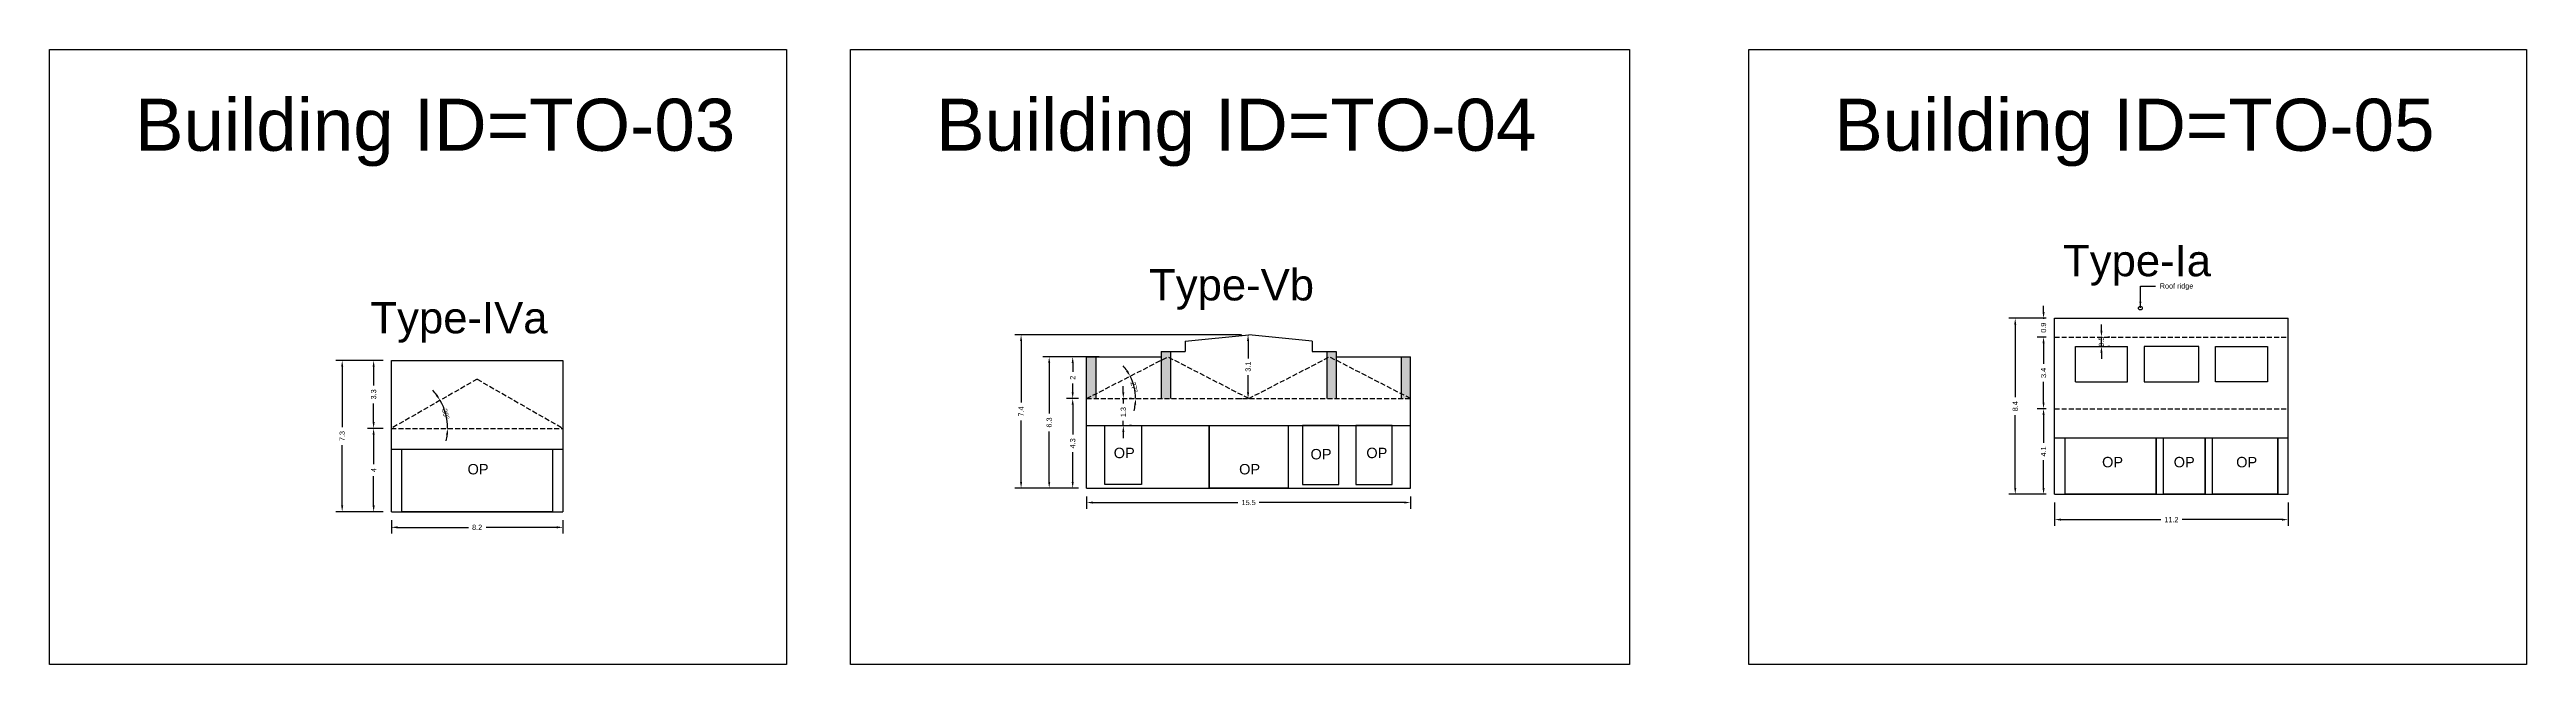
# Model space of a CAD drawing. Header units: metres. Extents: x 3416649 to 3417130, y -6713042 to -6712690.
# Drawn here: x 3416743.7 to 3416862.6, y -6712719.6 to -6712690.1 of the extents above; entities that cross this region are included whole.
import ezdxf

# ---------------------------------------------------------------- set-up
doc = ezdxf.new("R2010")
doc.units = ezdxf.units.M
doc.linetypes.add('ACAD_ISO02W100', pattern=[15, 12, -3])
doc.layers.add('Dotted', color=7, linetype='ACAD_ISO02W100', plot=False)
doc.styles.get("Standard").update_dxf_attribs({"font": 'arial.ttf'})
doc.dimstyles.new('ISO-25', dxfattribs={"dimtxt": 0.25, "dimasz": 0.3, "dimexe": 0.3, "dimexo": 0.4, "dimgap": 0.2, "dimtad": 0, "dimdec": 1, "dimdsep": 46, "dimtxsty": 'Standard', "dimcen": 2.5, "dimadec": 0, "dimazin": 0, "dimtfac": 1, "dimtdec": 1, "dimtmove": 0, "dimatfit": 3, "dimfxl": 1, "dimarcsym": 0})

# ---------------------------------------------------------------- blocks, each defined once
blk = doc.blocks.new('*D18')
at = {"color": 0, "lineweight": -2, "transparency": 16777216}
for start, end in [(36.1751, 42.5454), (360, 29.8048), (347.2593, 353.6297)]:
    blk.add_arc((3416760.12, -6712708.26), 2.7, start, end, dxfattribs=at)
at = {"color": 0, "transparency": 16777216}
for points in [[(3416762.34, -6712706.64), (3416762.26, -6712706.7), (3416762.46, -6712706.92)], [(3416762.75, -6712708.56), (3416762.85, -6712708.57), (3416762.82, -6712708.26)]]:
    blk.add_solid(points, dxfattribs=at)
at = {"layer": 'Defpoints', "color": 0, "transparency": 16777216}
for p in [(3416764.24, -6712705.9), (3416760.12, -6712708.26), (3416760.12, -6712708.26), (3416762.78, -6712707.8), (3416768.36, -6712708.26)]:
    blk.add_point(p, dxfattribs=at)
at = {"color": 0, "transparency": 16777216, "insert": (3416762.73, -6712707.57), "char_height": 0.25, "attachment_point": 5, "rotation": 284.9024}
blk.add_mtext('30°', dxfattribs=at)
blk = doc.blocks.new('*D19')
at = {"color": 0, "lineweight": -2, "transparency": 16777216}
for p, q in [((3416759.72, -6712708.26), (3416758.97, -6712708.26)), ((3416759.27, -6712708.56), (3416759.27, -6712709.98)), ((3416759.27, -6712711.96), (3416759.27, -6712710.55)), ((3416759.72, -6712712.26), (3416758.97, -6712712.26))]:
    blk.add_line(p, q, dxfattribs=at)
at = {"color": 0, "transparency": 16777216}
for points in [[(3416759.22, -6712708.56), (3416759.32, -6712708.56), (3416759.27, -6712708.26)], [(3416759.22, -6712711.96), (3416759.32, -6712711.96), (3416759.27, -6712712.26)]]:
    blk.add_solid(points, dxfattribs=at)
at = {"layer": 'Defpoints', "color": 0, "transparency": 16777216}
for p in [(3416759.27, -6712708.26), (3416760.12, -6712708.26), (3416760.12, -6712712.26)]:
    blk.add_point(p, dxfattribs=at)
at = {"color": 0, "transparency": 16777216, "insert": (3416759.27, -6712710.26), "char_height": 0.25, "attachment_point": 5, "rotation": 90}
blk.add_mtext('4', dxfattribs=at)
blk = doc.blocks.new('*D20')
at = {"color": 0, "lineweight": -2, "transparency": 16777216}
for p, q in [((3416759.72, -6712705), (3416758.97, -6712705)), ((3416759.27, -6712705.3), (3416759.27, -6712706.21)), ((3416759.27, -6712707.96), (3416759.27, -6712707.06)), ((3416759.72, -6712708.26), (3416758.97, -6712708.26))]:
    blk.add_line(p, q, dxfattribs=at)
at = {"color": 0, "transparency": 16777216}
for points in [[(3416759.22, -6712705.3), (3416759.32, -6712705.3), (3416759.27, -6712705)], [(3416759.22, -6712707.96), (3416759.32, -6712707.96), (3416759.27, -6712708.26)]]:
    blk.add_solid(points, dxfattribs=at)
at = {"layer": 'Defpoints', "color": 0, "transparency": 16777216}
for p in [(3416759.27, -6712705), (3416760.12, -6712705), (3416760.12, -6712708.26)]:
    blk.add_point(p, dxfattribs=at)
at = {"color": 0, "transparency": 16777216, "insert": (3416759.27, -6712706.63), "char_height": 0.25, "attachment_point": 5, "rotation": 90}
blk.add_mtext('3.3', dxfattribs=at)
blk = doc.blocks.new('*D21')
at = {"color": 0, "lineweight": -2, "transparency": 16777216}
for p, q in [((3416759.72, -6712705), (3416757.46, -6712705)), ((3416757.76, -6712705.3), (3416757.76, -6712708.21)), ((3416757.76, -6712711.96), (3416757.76, -6712709.06)), ((3416759.72, -6712712.26), (3416757.46, -6712712.26))]:
    blk.add_line(p, q, dxfattribs=at)
at = {"color": 0, "transparency": 16777216}
for points in [[(3416757.71, -6712705.3), (3416757.81, -6712705.3), (3416757.76, -6712705)], [(3416757.71, -6712711.96), (3416757.81, -6712711.96), (3416757.76, -6712712.26)]]:
    blk.add_solid(points, dxfattribs=at)
at = {"layer": 'Defpoints', "color": 0, "transparency": 16777216}
for p in [(3416757.76, -6712705), (3416760.12, -6712705), (3416760.12, -6712712.26)]:
    blk.add_point(p, dxfattribs=at)
at = {"color": 0, "transparency": 16777216, "insert": (3416757.76, -6712708.63), "char_height": 0.25, "attachment_point": 5, "rotation": 90}
blk.add_mtext('7.3', dxfattribs=at)
blk = doc.blocks.new('*D22')
at = {"color": 0, "lineweight": -2, "transparency": 16777216}
for p, q in [((3416760.12, -6712712.66), (3416760.12, -6712713.31)), ((3416760.42, -6712713.01), (3416763.82, -6712713.01)), ((3416768.06, -6712713.01), (3416764.67, -6712713.01)), ((3416768.36, -6712712.66), (3416768.36, -6712713.31))]:
    blk.add_line(p, q, dxfattribs=at)
at = {"color": 0, "transparency": 16777216}
for points in [[(3416760.42, -6712712.96), (3416760.42, -6712713.06), (3416760.12, -6712713.01)], [(3416768.06, -6712712.96), (3416768.06, -6712713.06), (3416768.36, -6712713.01)]]:
    blk.add_solid(points, dxfattribs=at)
at = {"layer": 'Defpoints', "color": 0, "transparency": 16777216}
for p in [(3416760.12, -6712712.26), (3416768.36, -6712712.26), (3416768.36, -6712713.01)]:
    blk.add_point(p, dxfattribs=at)
at = {"color": 0, "transparency": 16777216, "insert": (3416764.24, -6712713.01), "char_height": 0.25, "attachment_point": 5}
blk.add_mtext('8.2', dxfattribs=at)
blk = doc.blocks.new('*D23')
at = {"color": 0, "lineweight": -2, "transparency": 16777216}
for p, q in [((3416793.11, -6712706.83), (3416792.54, -6712706.83)), ((3416792.84, -6712707.13), (3416792.84, -6712708.55)), ((3416792.84, -6712710.83), (3416792.84, -6712709.41)), ((3416793.11, -6712711.13), (3416792.54, -6712711.13))]:
    blk.add_line(p, q, dxfattribs=at)
at = {"color": 0, "transparency": 16777216}
for points in [[(3416792.79, -6712707.13), (3416792.89, -6712707.13), (3416792.84, -6712706.83)], [(3416792.79, -6712710.83), (3416792.89, -6712710.83), (3416792.84, -6712711.13)]]:
    blk.add_solid(points, dxfattribs=at)
at = {"layer": 'Defpoints', "color": 0, "transparency": 16777216}
for p in [(3416792.84, -6712706.83), (3416793.51, -6712706.83), (3416793.51, -6712711.13)]:
    blk.add_point(p, dxfattribs=at)
at = {"color": 0, "transparency": 16777216, "insert": (3416792.84, -6712708.98), "char_height": 0.25, "attachment_point": 5, "rotation": 90}
blk.add_mtext('4.3', dxfattribs=at)
blk = doc.blocks.new('*D24')
at = {"color": 0, "lineweight": -2, "transparency": 16777216}
for start, end in [(34.5574, 41.8903), (360, 27.2244), (345.3341, 352.667)]:
    blk.add_arc((3416793.51, -6712706.83), 2.35, start, end, dxfattribs=at)
at = {"color": 0, "transparency": 16777216}
for points in [[(3416795.49, -6712705.47), (3416795.4, -6712705.53), (3416795.6, -6712705.76)], [(3416795.79, -6712707.13), (3416795.89, -6712707.13), (3416795.86, -6712706.83)]]:
    blk.add_solid(points, dxfattribs=at)
at = {"layer": 'Defpoints', "color": 0, "transparency": 16777216}
for p in [(3416797.4, -6712704.83), (3416795.83, -6712706.46), (3416793.51, -6712706.83), (3416793.51, -6712706.83), (3416809.06, -6712706.83)]:
    blk.add_point(p, dxfattribs=at)
at = {"color": 0, "transparency": 16777216, "insert": (3416795.79, -6712706.28), "char_height": 0.25, "attachment_point": 5, "rotation": 283.6122}
blk.add_mtext('27°', dxfattribs=at)
blk = doc.blocks.new('*D25')
at = {"color": 0, "lineweight": -2, "transparency": 16777216}
for p, q in [((3416800.89, -6712703.77), (3416800.96, -6712703.77)), ((3416801.26, -6712704.07), (3416801.26, -6712704.9)), ((3416801.26, -6712706.53), (3416801.26, -6712705.7)), ((3416800.89, -6712706.83), (3416800.96, -6712706.83))]:
    blk.add_line(p, q, dxfattribs=at)
at = {"color": 0, "transparency": 16777216}
for points in [[(3416801.21, -6712704.07), (3416801.31, -6712704.07), (3416801.26, -6712703.77)], [(3416801.21, -6712706.53), (3416801.31, -6712706.53), (3416801.26, -6712706.83)]]:
    blk.add_solid(points, dxfattribs=at)
at = {"layer": 'Defpoints', "color": 0, "transparency": 16777216}
for p in [(3416801.26, -6712703.77), (3416801.29, -6712703.77), (3416801.29, -6712706.83)]:
    blk.add_point(p, dxfattribs=at)
at = {"color": 0, "transparency": 16777216, "insert": (3416801.26, -6712705.3), "char_height": 0.25, "attachment_point": 5, "rotation": 90}
blk.add_mtext('3.1', dxfattribs=at)
blk = doc.blocks.new('*D26')
at = {"color": 0, "lineweight": -2, "transparency": 16777216}
for p, q in [((3416793.11, -6712704.83), (3416792.54, -6712704.83)), ((3416792.84, -6712705.13), (3416792.84, -6712705.55)), ((3416792.84, -6712706.53), (3416792.84, -6712706.11)), ((3416793.11, -6712706.83), (3416792.54, -6712706.83))]:
    blk.add_line(p, q, dxfattribs=at)
at = {"color": 0, "transparency": 16777216}
for points in [[(3416792.79, -6712705.13), (3416792.89, -6712705.13), (3416792.84, -6712704.83)], [(3416792.79, -6712706.53), (3416792.89, -6712706.53), (3416792.84, -6712706.83)]]:
    blk.add_solid(points, dxfattribs=at)
at = {"layer": 'Defpoints', "color": 0, "transparency": 16777216}
for p in [(3416792.84, -6712704.83), (3416793.51, -6712704.83), (3416793.51, -6712706.83)]:
    blk.add_point(p, dxfattribs=at)
at = {"color": 0, "transparency": 16777216, "insert": (3416792.84, -6712705.83), "char_height": 0.25, "attachment_point": 5, "rotation": 90}
blk.add_mtext('2', dxfattribs=at)
blk = doc.blocks.new('*D27')
at = {"color": 0, "lineweight": -2, "transparency": 16777216}
for p, q in [((3416794.11, -6712704.83), (3416791.41, -6712704.83)), ((3416791.71, -6712705.13), (3416791.71, -6712707.55)), ((3416791.71, -6712710.83), (3416791.71, -6712708.41)), ((3416793.11, -6712711.13), (3416791.41, -6712711.13))]:
    blk.add_line(p, q, dxfattribs=at)
at = {"color": 0, "transparency": 16777216}
for points in [[(3416791.66, -6712705.13), (3416791.76, -6712705.13), (3416791.71, -6712704.83)], [(3416791.66, -6712710.83), (3416791.76, -6712710.83), (3416791.71, -6712711.13)]]:
    blk.add_solid(points, dxfattribs=at)
at = {"layer": 'Defpoints', "color": 0, "transparency": 16777216}
for p in [(3416791.71, -6712704.83), (3416794.51, -6712704.83), (3416793.51, -6712711.13)]:
    blk.add_point(p, dxfattribs=at)
at = {"color": 0, "transparency": 16777216, "insert": (3416791.71, -6712707.98), "char_height": 0.25, "attachment_point": 5, "rotation": 90}
blk.add_mtext('6.3', dxfattribs=at)
blk = doc.blocks.new('*D28')
at = {"color": 0, "lineweight": -2, "transparency": 16777216}
for p, q in [((3416800.89, -6712703.77), (3416790.06, -6712703.77)), ((3416790.36, -6712704.07), (3416790.36, -6712707.02)), ((3416790.36, -6712710.83), (3416790.36, -6712707.88)), ((3416793.11, -6712711.13), (3416790.06, -6712711.13))]:
    blk.add_line(p, q, dxfattribs=at)
at = {"color": 0, "transparency": 16777216}
for points in [[(3416790.31, -6712704.07), (3416790.41, -6712704.07), (3416790.36, -6712703.77)], [(3416790.31, -6712710.83), (3416790.41, -6712710.83), (3416790.36, -6712711.13)]]:
    blk.add_solid(points, dxfattribs=at)
at = {"layer": 'Defpoints', "color": 0, "transparency": 16777216}
for p in [(3416790.36, -6712703.77), (3416801.29, -6712703.77), (3416793.51, -6712711.13)]:
    blk.add_point(p, dxfattribs=at)
at = {"color": 0, "transparency": 16777216, "insert": (3416790.36, -6712707.45), "char_height": 0.25, "attachment_point": 5, "rotation": 90}
blk.add_mtext('7.4', dxfattribs=at)
blk = doc.blocks.new('*D29')
at = {"color": 0, "lineweight": -2, "transparency": 16777216}
for p, q in [((3416793.51, -6712711.53), (3416793.51, -6712712.12)), ((3416793.81, -6712711.82), (3416800.77, -6712711.82)), ((3416808.76, -6712711.82), (3416801.8, -6712711.82)), ((3416809.06, -6712711.53), (3416809.06, -6712712.12))]:
    blk.add_line(p, q, dxfattribs=at)
at = {"color": 0, "transparency": 16777216}
for points in [[(3416793.81, -6712711.77), (3416793.81, -6712711.87), (3416793.51, -6712711.82)], [(3416808.76, -6712711.77), (3416808.76, -6712711.87), (3416809.06, -6712711.82)]]:
    blk.add_solid(points, dxfattribs=at)
at = {"layer": 'Defpoints', "color": 0, "transparency": 16777216}
for p in [(3416793.51, -6712711.13), (3416809.06, -6712711.13), (3416809.06, -6712711.82)]:
    blk.add_point(p, dxfattribs=at)
at = {"color": 0, "transparency": 16777216, "insert": (3416801.29, -6712711.82), "char_height": 0.25, "attachment_point": 5}
blk.add_mtext('15.5', dxfattribs=at)
blk = doc.blocks.new('*D30')
at = {"color": 0, "lineweight": -2, "transparency": 16777216}
for p, q in [((3416795.27, -6712706.53), (3416795.27, -6712706.23)), ((3416795.27, -6712706.83), (3416795.27, -6712707.06)), ((3416795.67, -6712706.83), (3416795.57, -6712706.83)), ((3416795.27, -6712708.13), (3416795.27, -6712707.9)), ((3416795.27, -6712708.43), (3416795.27, -6712708.73)), ((3416795.67, -6712708.13), (3416795.57, -6712708.13))]:
    blk.add_line(p, q, dxfattribs=at)
at = {"color": 0, "transparency": 16777216}
for points in [[(3416795.22, -6712706.53), (3416795.32, -6712706.53), (3416795.27, -6712706.83)], [(3416795.22, -6712708.43), (3416795.32, -6712708.43), (3416795.27, -6712708.13)]]:
    blk.add_solid(points, dxfattribs=at)
at = {"layer": 'Defpoints', "color": 0, "transparency": 16777216}
for p in [(3416795.27, -6712706.83), (3416795.27, -6712706.83), (3416795.27, -6712708.13)]:
    blk.add_point(p, dxfattribs=at)
at = {"color": 0, "transparency": 16777216, "insert": (3416795.27, -6712707.48), "char_height": 0.25, "attachment_point": 5, "rotation": 90}
blk.add_mtext('1.3', dxfattribs=at)
blk = doc.blocks.new('*D31')
at = {"color": 0, "lineweight": -2, "transparency": 16777216}
for p, q in [((3416839.59, -6712707.32), (3416839.16, -6712707.32)), ((3416839.46, -6712707.62), (3416839.46, -6712708.96)), ((3416839.46, -6712711.12), (3416839.46, -6712709.78)), ((3416839.59, -6712711.42), (3416839.16, -6712711.42))]:
    blk.add_line(p, q, dxfattribs=at)
at = {"color": 0, "transparency": 16777216}
for points in [[(3416839.41, -6712707.62), (3416839.51, -6712707.62), (3416839.46, -6712707.32)], [(3416839.41, -6712711.12), (3416839.51, -6712711.12), (3416839.46, -6712711.42)]]:
    blk.add_solid(points, dxfattribs=at)
at = {"layer": 'Defpoints', "color": 0, "transparency": 16777216}
for p in [(3416839.46, -6712707.32), (3416839.99, -6712707.32), (3416839.99, -6712711.42)]:
    blk.add_point(p, dxfattribs=at)
at = {"color": 0, "transparency": 16777216, "insert": (3416839.46, -6712709.37), "char_height": 0.25, "attachment_point": 5, "rotation": 90}
blk.add_mtext('4.1', dxfattribs=at)
blk = doc.blocks.new('*D32')
at = {"color": 0, "lineweight": -2, "transparency": 16777216}
for p, q in [((3416839.59, -6712703.88), (3416839.16, -6712703.88)), ((3416839.46, -6712704.18), (3416839.46, -6712705.17)), ((3416839.46, -6712707.02), (3416839.46, -6712706.02)), ((3416839.59, -6712707.32), (3416839.16, -6712707.32))]:
    blk.add_line(p, q, dxfattribs=at)
at = {"color": 0, "transparency": 16777216}
for points in [[(3416839.41, -6712704.18), (3416839.51, -6712704.18), (3416839.46, -6712703.88)], [(3416839.41, -6712707.02), (3416839.51, -6712707.02), (3416839.46, -6712707.32)]]:
    blk.add_solid(points, dxfattribs=at)
at = {"layer": 'Defpoints', "color": 0, "transparency": 16777216}
for p in [(3416839.46, -6712703.88), (3416839.99, -6712703.88), (3416839.99, -6712707.32)]:
    blk.add_point(p, dxfattribs=at)
at = {"color": 0, "transparency": 16777216, "insert": (3416839.46, -6712705.6), "char_height": 0.25, "attachment_point": 5, "rotation": 90}
blk.add_mtext('3.4', dxfattribs=at)
blk = doc.blocks.new('*D33')
at = {"color": 0, "lineweight": -2, "transparency": 16777216}
for p, q in [((3416839.59, -6712702.98), (3416839.16, -6712702.98)), ((3416839.46, -6712702.68), (3416839.46, -6712702.38)), ((3416839.46, -6712702.98), (3416839.46, -6712703)), ((3416839.59, -6712703.88), (3416839.16, -6712703.88)), ((3416839.46, -6712703.88), (3416839.46, -6712703.85)), ((3416839.46, -6712704.18), (3416839.46, -6712704.48))]:
    blk.add_line(p, q, dxfattribs=at)
at = {"color": 0, "transparency": 16777216}
for points in [[(3416839.41, -6712702.68), (3416839.51, -6712702.68), (3416839.46, -6712702.98)], [(3416839.41, -6712704.18), (3416839.51, -6712704.18), (3416839.46, -6712703.88)]]:
    blk.add_solid(points, dxfattribs=at)
at = {"layer": 'Defpoints', "color": 0, "transparency": 16777216}
for p in [(3416839.46, -6712702.98), (3416839.99, -6712702.98), (3416839.99, -6712703.88)]:
    blk.add_point(p, dxfattribs=at)
at = {"color": 0, "transparency": 16777216, "insert": (3416839.46, -6712703.43), "char_height": 0.25, "attachment_point": 5, "rotation": 90}
blk.add_mtext('0.9', dxfattribs=at)
blk = doc.blocks.new('*D34')
at = {"color": 0, "lineweight": -2, "transparency": 16777216}
for p, q in [((3416842.24, -6712703.58), (3416842.24, -6712703.28)), ((3416842.24, -6712704.33), (3416842.24, -6712703.88)), ((3416842.64, -6712703.88), (3416842.54, -6712703.88)), ((3416842.24, -6712704.63), (3416842.24, -6712704.93)), ((3416842.64, -6712704.33), (3416842.54, -6712704.33))]:
    blk.add_line(p, q, dxfattribs=at)
at = {"color": 0, "transparency": 16777216}
for points in [[(3416842.19, -6712703.58), (3416842.29, -6712703.58), (3416842.24, -6712703.88)], [(3416842.19, -6712704.63), (3416842.29, -6712704.63), (3416842.24, -6712704.33)]]:
    blk.add_solid(points, dxfattribs=at)
at = {"layer": 'Defpoints', "color": 0, "transparency": 16777216}
for p in [(3416842.24, -6712703.88), (3416842.24, -6712703.88), (3416842.24, -6712704.33)]:
    blk.add_point(p, dxfattribs=at)
at = {"color": 0, "transparency": 16777216, "insert": (3416842.24, -6712704.1), "char_height": 0.25, "attachment_point": 5, "rotation": 90}
blk.add_mtext('0.5', dxfattribs=at)
blk = doc.blocks.new('*D35')
at = {"color": 0, "lineweight": -2, "transparency": 16777216}
for p, q in [((3416839.59, -6712702.98), (3416837.8, -6712702.98)), ((3416838.1, -6712703.28), (3416838.1, -6712706.77)), ((3416838.1, -6712711.12), (3416838.1, -6712707.62)), ((3416839.59, -6712711.42), (3416837.8, -6712711.42))]:
    blk.add_line(p, q, dxfattribs=at)
at = {"color": 0, "transparency": 16777216}
for points in [[(3416838.05, -6712703.28), (3416838.15, -6712703.28), (3416838.1, -6712702.98)], [(3416838.05, -6712711.12), (3416838.15, -6712711.12), (3416838.1, -6712711.42)]]:
    blk.add_solid(points, dxfattribs=at)
at = {"layer": 'Defpoints', "color": 0, "transparency": 16777216}
for p in [(3416838.1, -6712702.98), (3416839.99, -6712702.98), (3416839.99, -6712711.42)]:
    blk.add_point(p, dxfattribs=at)
at = {"color": 0, "transparency": 16777216, "insert": (3416838.1, -6712707.2), "char_height": 0.25, "attachment_point": 5, "rotation": 90}
blk.add_mtext('8.4', dxfattribs=at)
blk = doc.blocks.new('*D36')
at = {"color": 0, "lineweight": -2, "transparency": 16777216}
for p, q in [((3416839.99, -6712711.82), (3416839.99, -6712712.94)), ((3416851.21, -6712711.82), (3416851.21, -6712712.94)), ((3416840.29, -6712712.64), (3416845.09, -6712712.64)), ((3416850.91, -6712712.64), (3416846.11, -6712712.64))]:
    blk.add_line(p, q, dxfattribs=at)
at = {"color": 0, "transparency": 16777216}
for points in [[(3416840.29, -6712712.59), (3416840.29, -6712712.69), (3416839.99, -6712712.64)], [(3416850.91, -6712712.59), (3416850.91, -6712712.69), (3416851.21, -6712712.64)]]:
    blk.add_solid(points, dxfattribs=at)
at = {"layer": 'Defpoints', "color": 0, "transparency": 16777216}
for p in [(3416839.99, -6712711.42), (3416851.21, -6712711.42), (3416851.21, -6712712.64)]:
    blk.add_point(p, dxfattribs=at)
at = {"color": 0, "transparency": 16777216, "insert": (3416845.6, -6712712.64), "char_height": 0.25, "attachment_point": 5}
blk.add_mtext('11.2', dxfattribs=at)

msp = doc.modelspace()

# ---------------------------------------------------------------- hatches: boundary and pattern name
h = msp.add_hatch(color=256)
h.dxf.hatch_style = 1
h.paths.add_polyline_path([(3416793.96, -6712704.83), (3416793.51, -6712704.83), (3416793.51, -6712706.83), (3416793.96, -6712706.6)])
h.paths.add_polyline_path([(3416793.96, -6712706.6), (3416793.51, -6712706.83), (3416793.96, -6712706.83)], flags=17)
h.paths.add_polyline_path([(3416797.54, -6712704.9), (3416797.4, -6712704.83), (3416797.09, -6712704.99), (3416797.09, -6712706.83), (3416797.54, -6712706.83)])
h.paths.add_polyline_path([(3416797.54, -6712704.57), (3416797.09, -6712704.57), (3416797.09, -6712704.99), (3416797.4, -6712704.83), (3416797.54, -6712704.9)])
h.paths.add_polyline_path([(3416805.49, -6712704.99), (3416805.17, -6712704.83), (3416805.04, -6712704.9), (3416805.04, -6712706.83), (3416805.49, -6712706.83)])
h.paths.add_polyline_path([(3416805.49, -6712704.57), (3416805.04, -6712704.57), (3416805.04, -6712704.9), (3416805.17, -6712704.83), (3416805.49, -6712704.99)])
h.paths.add_polyline_path([(3416809.06, -6712704.83), (3416808.61, -6712704.83), (3416808.61, -6712706.6), (3416809.06, -6712706.83)])
h.paths.add_polyline_path([(3416808.61, -6712706.6), (3416808.61, -6712706.83), (3416809.06, -6712706.83)], flags=17)

# ---------------------------------------------------------------- linework, layer by layer
for points in [[(3416743.71, -6712690.08), (3416779.09, -6712690.08), (3416779.09, -6712719.59), (3416743.71, -6712719.59)], [(3416782.17, -6712690.08), (3416819.57, -6712690.08), (3416819.57, -6712719.59), (3416782.17, -6712719.59)], [(3416825.31, -6712690.08), (3416862.65, -6712690.08), (3416862.65, -6712719.59), (3416825.31, -6712719.59)], [(3416846.91, -6712704.33), (3416844.29, -6712704.33), (3416844.29, -6712706.03), (3416846.91, -6712706.03)], [(3416850.21, -6712704.33), (3416850.21, -6712706.03), (3416847.71, -6712706.03), (3416847.71, -6712704.33)], [(3416794.39, -6712708.13), (3416796.14, -6712708.13), (3416796.14, -6712710.95), (3416794.39, -6712710.95)], [(3416799.39, -6712708.13), (3416803.19, -6712708.13), (3416803.19, -6712711.13), (3416799.39, -6712711.13)], [(3416805.62, -6712708.13), (3416803.87, -6712708.13), (3416803.87, -6712710.95), (3416805.62, -6712710.95)], [(3416808.18, -6712708.13), (3416806.43, -6712708.13), (3416806.43, -6712710.95), (3416808.18, -6712710.95)], [(3416840.49, -6712708.72), (3416844.87, -6712708.72), (3416844.87, -6712711.42), (3416840.49, -6712711.42)], [(3416845.22, -6712708.72), (3416847.22, -6712708.72), (3416847.22, -6712711.42), (3416845.22, -6712711.42)], [(3416847.57, -6712708.72), (3416850.71, -6712708.72), (3416850.71, -6712711.42), (3416847.57, -6712711.42)], [(3416760.62, -6712709.26), (3416767.86, -6712709.26), (3416767.86, -6712712.26), (3416760.62, -6712712.26)]]:
    msp.add_lwpolyline(points, close=True)
for points in [[(3416839.99, -6712702.98), (3416851.21, -6712702.98)], [(3416839.99, -6712711.42), (3416839.99, -6712702.98)], [(3416851.21, -6712711.42), (3416851.21, -6712702.98)], [(3416798.24, -6712704.07), (3416801.29, -6712703.77)], [(3416798.24, -6712704.07), (3416798.24, -6712704.57)], [(3416804.34, -6712704.07), (3416801.29, -6712703.77)], [(3416804.34, -6712704.07), (3416804.34, -6712704.57)], [(3416760.12, -6712705), (3416768.36, -6712705)], [(3416760.12, -6712712.26), (3416760.12, -6712705)], [(3416768.36, -6712705), (3416768.36, -6712712.26)], [(3416793.51, -6712704.83), (3416797.09, -6712704.83)], [(3416793.51, -6712711.13), (3416793.51, -6712704.83)], [(3416793.96, -6712706.83), (3416793.96, -6712704.83)], [(3416797.09, -6712704.57), (3416798.24, -6712704.57)], [(3416797.09, -6712704.57), (3416797.09, -6712706.83)], [(3416797.54, -6712704.57), (3416797.54, -6712706.83)], [(3416804.34, -6712704.57), (3416805.49, -6712704.57)], [(3416805.04, -6712704.57), (3416805.04, -6712706.83)], [(3416805.49, -6712704.57), (3416805.49, -6712704.83)], [(3416805.49, -6712704.57), (3416805.49, -6712706.83)], [(3416805.49, -6712704.83), (3416809.06, -6712704.83)], [(3416808.61, -6712704.83), (3416808.61, -6712706.83)], [(3416809.06, -6712711.13), (3416809.06, -6712704.83)], [(3416840.99, -6712704.33), (3416843.49, -6712704.33)], [(3416840.99, -6712706.03), (3416840.99, -6712704.33)], [(3416843.49, -6712706.03), (3416843.49, -6712704.33)], [(3416840.99, -6712706.03), (3416843.49, -6712706.03)], [(3416793.51, -6712708.13), (3416809.06, -6712708.13)], [(3416799.39, -6712708.13), (3416799.39, -6712711.13)], [(3416803.19, -6712708.13), (3416803.19, -6712711.13)], [(3416839.99, -6712708.72), (3416851.21, -6712708.72)], [(3416840.49, -6712711.42), (3416840.49, -6712708.72)], [(3416844.87, -6712711.42), (3416844.87, -6712708.72)], [(3416845.22, -6712711.42), (3416845.22, -6712708.72)], [(3416847.22, -6712711.42), (3416847.22, -6712708.72)], [(3416847.57, -6712711.42), (3416847.57, -6712708.72)], [(3416850.71, -6712711.42), (3416850.71, -6712708.72)], [(3416760.12, -6712709.26), (3416768.36, -6712709.26)], [(3416760.62, -6712712.26), (3416760.62, -6712709.26)], [(3416767.86, -6712709.26), (3416767.86, -6712712.26)], [(3416793.51, -6712711.13), (3416809.06, -6712711.13)], [(3416760.12, -6712712.26), (3416768.36, -6712712.26)], [(3416839.99, -6712711.42), (3416851.21, -6712711.42)]]:
    msp.add_lwpolyline(points)
msp.add_circle((3416844.11, -6712702.49), 0.0898)
at = {"layer": 'Dotted', "ltscale": 0.02}
for points in [[(3416839.99, -6712703.88), (3416851.21, -6712703.88)], [(3416793.51, -6712706.83), (3416797.4, -6712704.83)], [(3416801.29, -6712706.83), (3416797.4, -6712704.83)], [(3416801.29, -6712706.83), (3416805.17, -6712704.83)], [(3416809.06, -6712706.83), (3416805.17, -6712704.83)], [(3416764.24, -6712705.9), (3416760.12, -6712708.26)], [(3416764.24, -6712705.9), (3416768.36, -6712708.26)], [(3416793.51, -6712706.83), (3416809.06, -6712706.83)], [(3416839.99, -6712707.32), (3416851.21, -6712707.32)], [(3416760.12, -6712708.26), (3416768.36, -6712708.26)]]:
    msp.add_lwpolyline(points, dxfattribs=at)

# ---------------------------------------------------------------- texts
at = {"attachment_point": 1}
for s, width, heights, insert, char_height in [('Building ID=TO-03', 67.8645, [0.517], (3416747.81, -6712692.44), 2.5), ('Building ID=TO-04', 67.8645, [0.517], (3416786.28, -6712692.44), 2.5), ('Building ID=TO-05', 67.8645, [0.517], (3416829.41, -6712692.44), 2.5), ('Type-Ia ', 9.9911, [0.517], (3416840.4, -6712699.46), 1.5), ('Type-Vb ', 9.9911, [0.517], (3416796.51, -6712700.62), 1.5), ('Type-IVa ', 9.9911, [0.517], (3416759.12, -6712702.2), 1.5), ('OP', 67.8645, [0], (3416763.78, -6712709.97), 0.5), ('OP', 67.8645, [0], (3416794.81, -6712709.19), 0.5), ('OP', 67.8645, [0], (3416800.83, -6712709.97), 0.5), ('OP', 67.8645, [0], (3416804.26, -6712709.25), 0.5), ('OP', 67.8645, [0], (3416806.94, -6712709.19), 0.5), ('OP', 67.8645, [0], (3416842.27, -6712709.63), 0.5), ('OP', 67.8645, [0], (3416845.71, -6712709.63), 0.5), ('OP', 67.8645, [0], (3416848.71, -6712709.63), 0.5)]:
    msp.add_mtext_dynamic_manual_height_columns(s, width=width, gutter_width=12.5, heights=heights, dxfattribs=dict(at, insert=insert, char_height=char_height))
at = {"insert": (3416845.04, -6712701.3), "char_height": 0.25, "attachment_point": 1}
msp.add_mtext('Roof ridge', dxfattribs=at)

# ---------------------------------------------------------------- dimensions: what is measured, and where the dimension line sits
for base, p1, p2, picture, middle in [((3416838.1, -6712702.98), (3416839.99, -6712711.42), (3416839.99, -6712702.98), '*D35', (3416838.1, -6712707.2)), ((3416839.46, -6712702.98), (3416839.99, -6712703.88), (3416839.99, -6712702.98), '*D33', (3416839.46, -6712703.43)), ((3416790.36, -6712703.77), (3416793.51, -6712711.13), (3416801.29, -6712703.77), '*D28', (3416790.36, -6712707.45)), ((3416801.26, -6712703.77), (3416801.29, -6712706.83), (3416801.29, -6712703.77), '*D25', (3416801.26, -6712705.3)), ((3416839.46, -6712703.88), (3416839.99, -6712707.32), (3416839.99, -6712703.88), '*D32', (3416839.46, -6712705.6)), ((3416757.76, -6712705), (3416760.12, -6712712.26), (3416760.12, -6712705), '*D21', (3416757.76, -6712708.63)), ((3416759.27, -6712705), (3416760.12, -6712708.26), (3416760.12, -6712705), '*D20', (3416759.27, -6712706.63)), ((3416791.71, -6712704.83), (3416793.51, -6712711.13), (3416794.51, -6712704.83), '*D27', (3416791.71, -6712707.98)), ((3416792.84, -6712704.83), (3416793.51, -6712706.83), (3416793.51, -6712704.83), '*D26', (3416792.84, -6712705.83)), ((3416792.84, -6712706.83), (3416793.51, -6712711.13), (3416793.51, -6712706.83), '*D23', (3416792.84, -6712708.98)), ((3416839.46, -6712707.32), (3416839.99, -6712711.42), (3416839.99, -6712707.32), '*D31', (3416839.46, -6712709.37)), ((3416759.27, -6712708.26), (3416760.12, -6712712.26), (3416760.12, -6712708.26), '*D19', (3416759.27, -6712710.26))]:
    dim = msp.add_linear_dim(base=base, p1=p1, p2=p2, angle=90, dimstyle='ISO-25')
    dim.commit()
    dim.dimension.update_dxf_attribs({"geometry": picture, "text_midpoint": middle})
for base, p1, p2, picture, middle in [((3416842.24230763, -6712703.87714923), (3416842.24230762, -6712704.32714922), (3416842.24230762, -6712703.87714922), '*D34', (3416842.24230763, -6712704.10214923)), ((3416795.27, -6712706.83), (3416795.27, -6712708.13), (3416795.27, -6712706.83), '*D30', (3416795.27, -6712707.48))]:
    dim = msp.add_linear_dim(base=base, p1=p1, p2=p2, angle=90, dimstyle='ISO-25')
    dim.commit()
    dim.dimension.update_dxf_attribs({"geometry": picture, "text_midpoint": middle, "dimtype": 160})
dim = msp.add_angular_dim_2l(base=(3416795.83, -6712706.46), line1=((3416793.51, -6712706.83), (3416809.06, -6712706.83)), line2=((3416793.51, -6712706.83), (3416797.4, -6712704.83)), dimstyle='ISO-25')
dim.commit()
dim.dimension.update_dxf_attribs({"geometry": '*D24', "text_midpoint": (3416795.79, -6712706.28), "dimtype": 162})
dim = msp.add_angular_dim_2l(base=(3416762.78, -6712707.8), line1=((3416760.12, -6712708.26), (3416768.36, -6712708.26)), line2=((3416764.24, -6712705.9), (3416760.12, -6712708.26)), dimstyle='ISO-25')
dim.commit()
dim.dimension.update_dxf_attribs({"geometry": '*D18', "text_midpoint": (3416762.73, -6712707.57)})
for base, p1, p2, picture, middle in [((3416809.06106663, -6712711.82268838), (3416793.51106663, -6712711.12993007), (3416809.06106663, -6712711.12993007), '*D29', (3416801.28606663, -6712711.82268838)), ((3416768.36, -6712713.01), (3416760.12, -6712712.26), (3416768.36, -6712712.26), '*D22', (3416764.24, -6712713.01)), ((3416851.21, -6712712.64), (3416839.99, -6712711.42), (3416851.21, -6712711.42), '*D36', (3416845.6, -6712712.64))]:
    dim = msp.add_linear_dim(base=base, p1=p1, p2=p2, dimstyle='ISO-25')
    dim.commit()
    dim.dimension.update_dxf_attribs({"geometry": picture, "text_midpoint": middle})

# ---------------------------------------------------------------- leaders
at = {"annotation_type": 0, "has_hookline": 1, "hookline_direction": 0, "text_width": 1.57}
msp.add_leader([(3416844.11, -6712702.48), (3416844.11, -6712701.43), (3416844.84, -6712701.43)], dimstyle='ISO-25', override={"dimgap": 0.2, "dimtad": 0}, dxfattribs=at)

doc.saveas('drawing.dxf')
